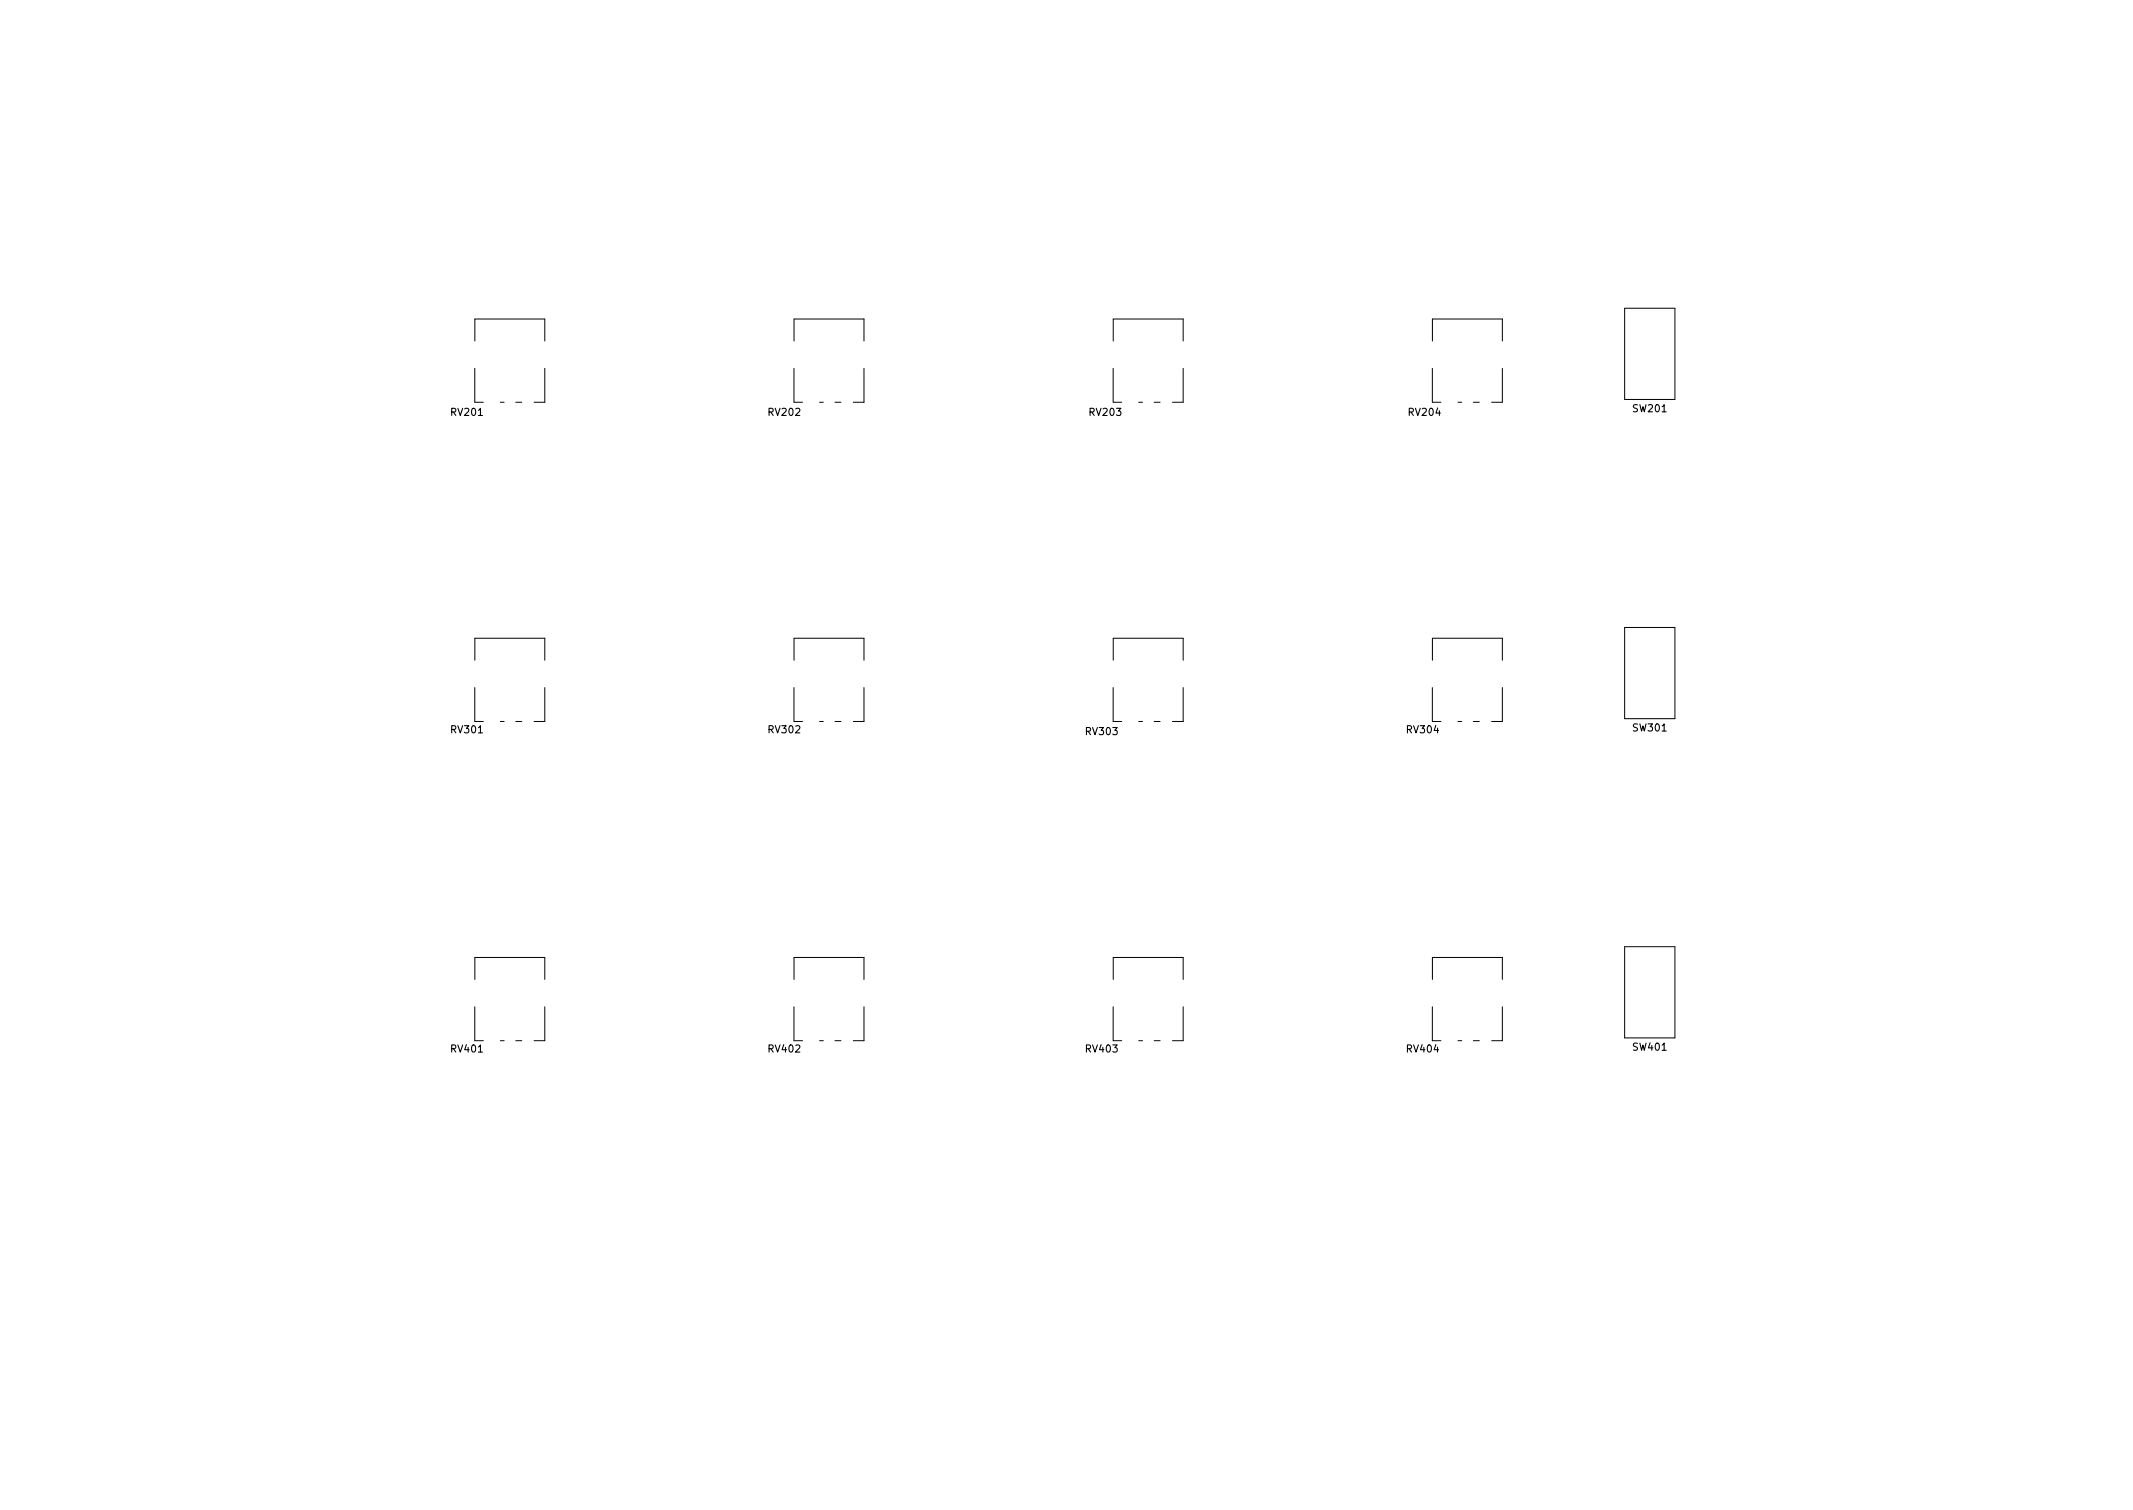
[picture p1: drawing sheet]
<svg xmlns="http://www.w3.org/2000/svg" width="297mm" height="210mm" viewBox="0 0 297 210" stroke-linecap="round" stroke-linejoin="round" font-family="sans-serif">
<defs><g id="words">
<g font-size="1.4">
<text x="62.9" y="57.9">RV201</text>
<text x="107.1" y="57.9">RV202</text>
<text x="151.8" y="57.9">RV203</text>
<text x="196.2" y="57.9">RV204</text>
<text x="227.5" y="57.4">SW201</text>
<text x="227.5" y="101.8">SW301</text>
<text x="62.9" y="102.1">RV301</text>
<text x="107.1" y="102.1">RV302</text>
<text x="151.3" y="102.3">RV303</text>
<text x="196" y="102.1">RV304</text>
<text x="62.9" y="146.5">RV401</text>
<text x="107.1" y="146.5">RV402</text>
<text x="151.3" y="146.5">RV403</text>
<text x="196" y="146.5">RV404</text>
<text x="227.5" y="146.3">SW401</text>
</g>
</g></defs>
<g fill="none" stroke="#000" stroke-width=".14">
<path d="M66.1 51.3v4.7h1.2M66.1 47.5v-3.1h9.8v3.1M69.7 56h.5M71.8 56h.9M75.9 51.3v4.7h-1.5M110.6 51.3v4.7h1.2M110.6 47.5v-3.1h9.7v3.1M114.1 56h.6M116.3 56h.8M120.3 51.3v4.7h-1.5M155 51.3v4.7h1.2M155 47.5v-3.1h9.8v3.1"/>
<path d="M158.6 56h.5M160.7 56h.9M164.8 51.3v4.7h-1.5M199.5 51.3v4.7M199.5 47.5v-3.1h9.7v3.1M199.5 56h1.2M203 56h.6M205.2 56h.8M209.2 51.3v4.7h-1.5M226.2 42.9h7v12.7h-7zM66.1 95.7v4.8h1.2M66.1 91.9v-3h9.8v3"/>
<path d="M75.9 95.7v4.8h-1.5M110.6 95.7v4.8h1.2M110.6 91.9v-3h9.7v3M120.3 95.7v4.8h-1.5M155 95.7v4.8h1.2M155 91.9v-3h9.8v3M164.8 95.7v4.8h-1.5M199.5 95.7v4.8M199.5 91.9v-3h9.7v3M209.2 95.7v4.8h-1.5M226.2 87.4h7v12.7h-7zM69.7 100.5h.5"/>
<path d="M71.8 100.5h.9M114.1 100.5h.6M116.3 100.5h.8M158.6 100.5h.5M160.7 100.5h.9M199.5 100.5h1.2M203 100.5h.6M205.2 100.5h.8M66.1 136.4v-3.1h9.8v3.1M110.6 136.4v-3.1h9.7v3.1M155 136.4v-3.1h9.8v3.1M199.5 136.4v-3.1h9.7v3.1"/>
<path d="M226.2 131.8h7v12.7h-7zM66.1 140.2v4.7h1.2M69.7 144.9h.5M71.8 144.9h.9M75.9 140.2v4.7h-1.5M110.6 140.2v4.7h1.2M114.1 144.9h.6M116.3 144.9h.8M120.3 140.2v4.7h-1.5M155 140.2v4.7h1.2M158.6 144.9h.5M160.7 144.9h.9"/>
<path d="M164.8 140.2v4.7h-1.5M199.5 140.2v4.7M199.5 144.9h1.2M203 144.9h.6M205.2 144.9h.8M209.2 140.2v4.7h-1.5"/>
</g>
<g fill="#fff" stroke="#fff" stroke-width=".14">
<circle cx="74.1" cy="105.7" r=".25"/>
<circle cx="175" cy="93.8" r=".25"/>
<circle cx="192.1" cy="103.5" r=".25"/>
<circle cx="148.8" cy="116.8" r=".25"/>
<circle cx="175.1" cy="116.5" r=".25"/>
<circle cx="181.4" cy="100.8" r=".25"/>
<circle cx="129.3" cy="116.2" r=".25"/>
<circle cx="129.3" cy="87" r=".25"/>
<circle cx="151.9" cy="98.3" r=".25"/>
<circle cx="181.4" cy="78" r=".25"/>
<circle cx="136.6" cy="58.3" r=".25"/>
<circle cx="186.1" cy="55.3" r=".25"/>
<circle cx="148.6" cy="98.3" r=".25"/>
<circle cx="136.6" cy="88.2" r=".25"/>
<circle cx="185.9" cy="101.1" r=".25"/>
<circle cx="129.3" cy="57" r=".25"/>
<circle cx="136.6" cy="117.5" r=".25"/>
<circle cx="185.7" cy="78.7" r=".25"/>
<circle cx="88.6" cy="104.7" r=".25"/>
<circle cx="181.6" cy="54.4" r=".25"/>
<circle cx="187.5" cy="102.6" r=".25"/>
<circle cx="176.5" cy="78.7" r=".25"/>
<circle cx="156.2" cy="63.7" r=".25"/>
<circle cx="166.4" cy="63.7" r=".25"/>
<circle cx="129.3" cy="92.5" r=".25"/>
<circle cx="109.2" cy="81.5" r=".25"/>
<circle cx="99.1" cy="81.5" r=".25"/>
<circle cx="176.8" cy="81.5" r=".25"/>
<circle cx="88.9" cy="81.5" r=".25"/>
<circle cx="217.8" cy="113.3" r=".25"/>
<circle cx="122.9" cy="65" r=".25"/>
<circle cx="94" cy="132.3" r=".25"/>
<circle cx="169.9" cy="53" r=".25"/>
<circle cx="163.8" cy="126" r=".2"/>
<circle cx="176.6" cy="101.3" r=".25"/>
<circle cx="155.6" cy="113.3" r=".2"/>
<circle cx="169.7" cy="76" r=".25"/>
<circle cx="123.2" cy="109.5" r=".25"/>
<circle cx="124" cy="91.2" r=".25"/>
<circle cx="163.8" cy="113.3" r=".2"/>
<circle cx="131.1" cy="69.6" r=".25"/>
<circle cx="144.4" cy="57.4" r=".25"/>
<circle cx="99.1" cy="102.5" r=".25"/>
<circle cx="187" cy="53.1" r=".25"/>
<circle cx="144.7" cy="53.3" r=".25"/>
<circle cx="142.4" cy="120.9" r=".25"/>
<circle cx="144.4" cy="87.1" r=".25"/>
<circle cx="129.3" cy="62.5" r=".25"/>
<circle cx="186.7" cy="114.5" r=".25"/>
<circle cx="109.2" cy="109.5" r=".25"/>
<circle cx="186.6" cy="57.8" r=".25"/>
<circle cx="104.1" cy="132.3" r=".25"/>
<circle cx="119.4" cy="81.5" r=".25"/>
<circle cx="142.5" cy="70.6" r=".25"/>
<circle cx="124.7" cy="97" r=".25"/>
<circle cx="104.1" cy="49.8" r=".25"/>
<circle cx="176.6" cy="114.5" r=".25"/>
<circle cx="187.7" cy="77.4" r=".25"/>
<circle cx="129.5" cy="99.3" r=".25"/>
<circle cx="83.8" cy="132.3" r=".25"/>
<circle cx="129.3" cy="128" r=".25"/>
<circle cx="95.2" cy="96.8" r=".25"/>
<circle cx="217.8" cy="49.8" r=".25"/>
<circle cx="119.4" cy="68.8" r=".25"/>
<circle cx="142.5" cy="129" r=".25"/>
<circle cx="88.9" cy="109.5" r=".25"/>
<circle cx="217.8" cy="96.8" r=".25"/>
<circle cx="169.5" cy="97.4" r=".25"/>
<circle cx="94" cy="49.8" r=".25"/>
<circle cx="108.8" cy="102.5" r=".25"/>
<circle cx="154.9" cy="86.6" r=".25"/>
<circle cx="99.1" cy="109.5" r=".25"/>
<circle cx="176.5" cy="54.9" r=".25"/>
<circle cx="83.8" cy="126" r=".25"/>
<circle cx="104.1" cy="126" r=".25"/>
<circle cx="176.7" cy="92" r=".25"/>
<circle cx="147.3" cy="80.3" r=".25"/>
<circle cx="187" cy="99.4" r=".25"/>
<circle cx="85.1" cy="98" r=".25"/>
<circle cx="162.6" cy="86.6" r=".25"/>
<circle cx="109.2" cy="68.8" r=".25"/>
<circle cx="144.7" cy="113" r=".25"/>
<circle cx="208.3" cy="113.3" r=".25"/>
<circle cx="78.3" cy="102.5" r=".25"/>
<circle cx="176.8" cy="57.8" r=".25"/>
<circle cx="123.2" cy="124.2" r=".25"/>
<circle cx="176.8" cy="69" r=".25"/>
<circle cx="124" cy="120.4" r=".25"/>
<circle cx="155.6" cy="126" r=".2"/>
<circle cx="155.6" cy="120.3" r=".2"/>
<circle cx="124" cy="61.2" r=".25"/>
<circle cx="78.7" cy="109.5" r=".25"/>
<circle cx="129.3" cy="121.9" r=".25"/>
<circle cx="163.8" cy="119.6" r=".2"/>
<circle cx="142.7" cy="100.3" r=".25"/>
<circle cx="94" cy="126" r=".25"/>
<circle cx="88.9" cy="68.8" r=".25"/>
<circle cx="114.3" cy="132.3" r=".25"/>
<circle cx="143.8" cy="118.4" r=".25"/>
<circle cx="142.4" cy="91.9" r=".25"/>
<circle cx="169.6" cy="90.1" r=".25"/>
<circle cx="167.6" cy="70.1" r=".25"/>
<circle cx="143.4" cy="60.7" r=".25"/>
<circle cx="186.5" cy="81.5" r=".25"/>
<circle cx="217.8" cy="73.3" r=".25"/>
<circle cx="198.1" cy="113.3" r=".25"/>
<circle cx="83.8" cy="49.8" r=".25"/>
<circle cx="162.3" cy="79.1" r=".25"/>
<circle cx="170" cy="112" r=".25"/>
<circle cx="99.1" cy="68.8" r=".25"/>
<circle cx="186.8" cy="69" r=".25"/>
<circle cx="157.5" cy="70.1" r=".25"/>
<circle cx="191.8" cy="49.8" r=".25"/>
<circle cx="217.8" cy="84.7" r=".25"/>
<circle cx="186.7" cy="92" r=".25"/>
<circle cx="114.3" cy="126" r=".25"/>
<circle cx="181.9" cy="98" r=".25"/>
<circle cx="91.5" cy="146.6" r=".25"/>
<circle cx="177.3" cy="98" r=".25"/>
<circle cx="182.2" cy="76" r=".25"/>
<circle cx="177.3" cy="76" r=".25"/>
<circle cx="134.7" cy="128.1" r=".25"/>
<circle cx="134.6" cy="124" r=".25"/>
<circle cx="134.8" cy="141.9" r=".25"/>
<circle cx="149.9" cy="96.7" r=".25"/>
<circle cx="134.6" cy="94.7" r=".25"/>
<circle cx="134.5" cy="64.2" r=".25"/>
<circle cx="151.1" cy="65.1" r=".25"/>
<circle cx="79.5" cy="89" r=".25"/>
<circle cx="145.8" cy="55.7" r=".25"/>
<circle cx="134.9" cy="55.7" r=".25"/>
<circle cx="124.3" cy="56" r=".25"/>
<circle cx="145.8" cy="85.7" r=".25"/>
<circle cx="124.5" cy="86" r=".25"/>
<circle cx="134.9" cy="85.7" r=".25"/>
<circle cx="134.9" cy="114.9" r=".25"/>
<circle cx="124.3" cy="115.1" r=".25"/>
<circle cx="145.8" cy="114.9" r=".25"/>
<circle cx="184.1" cy="42.8" r=".25"/>
<circle cx="130.1" cy="42.8" r=".25"/>
<circle cx="175.3" cy="71.1" r=".25"/>
<circle cx="70.9" cy="72.6" r=".25"/>
<circle cx="204.3" cy="43.5" r=".25"/>
<circle cx="132" cy="44.2" r=".25"/>
<circle cx="130.4" cy="43.9" r=".25"/>
<circle cx="71.2" cy="43.6" r=".25"/>
<circle cx="128.6" cy="74.3" r=".25"/>
<circle cx="186" cy="74.1" r=".25"/>
<circle cx="204.2" cy="75.3" r=".25"/>
<circle cx="135.1" cy="75.1" r=".25"/>
<circle cx="69.8" cy="74.5" r=".25"/>
<circle cx="129.7" cy="76.8" r=".25"/>
<circle cx="128.5" cy="108.2" r=".25"/>
<circle cx="190.6" cy="108.3" r=".25"/>
<circle cx="130.3" cy="108" r=".25"/>
<circle cx="204.2" cy="107.3" r=".25"/>
<circle cx="129.3" cy="107.3" r=".25"/>
<circle cx="73.5" cy="106.7" r=".25"/>
<circle cx="139.6" cy="57" r=".25"/>
<circle cx="134.9" cy="57" r=".25"/>
<circle cx="134.9" cy="87" r=".25"/>
<circle cx="139.6" cy="87" r=".25"/>
<circle cx="139.6" cy="116.2" r=".25"/>
<circle cx="134.9" cy="116.2" r=".25"/>
<circle cx="134.9" cy="66.2" r=".25"/>
<circle cx="187.6" cy="66.3" r=".25"/>
<circle cx="191.5" cy="105.3" r=".25"/>
<circle cx="134.2" cy="105.2" r=".25"/>
<circle cx="186.4" cy="109.8" r=".25"/>
<circle cx="222" cy="109.9" r=".25"/>
<circle cx="129.5" cy="109.8" r=".25"/>
<circle cx="169.8" cy="108.9" r=".25"/>
<circle cx="160" cy="108.7" r=".25"/>
<circle cx="185.7" cy="42.5" r=".25"/>
<circle cx="115.5" cy="42.3" r=".25"/>
<circle cx="115.4" cy="73.4" r=".25"/>
<circle cx="187.2" cy="72.7" r=".25"/>
<circle cx="118.1" cy="105.5" r=".25"/>
<circle cx="189" cy="106.2" r=".25"/>
<circle cx="157.4" cy="56.9" r=".5"/>
<circle cx="159.9" cy="56.9" r=".5"/>
<circle cx="162.4" cy="56.9" r=".5"/>
<circle cx="68.5" cy="101.3" r=".5"/>
<circle cx="71" cy="101.3" r=".5"/>
<circle cx="73.5" cy="101.3" r=".5"/>
<circle cx="201.8" cy="56.9" r=".5"/>
<circle cx="204.3" cy="56.9" r=".5"/>
<circle cx="206.8" cy="56.9" r=".5"/>
<circle cx="201.8" cy="145.8" r=".5"/>
<circle cx="204.3" cy="145.8" r=".5"/>
<circle cx="206.8" cy="145.8" r=".5"/>
<circle cx="112.9" cy="56.9" r=".5"/>
<circle cx="115.4" cy="56.9" r=".5"/>
<circle cx="117.9" cy="56.9" r=".5"/>
<circle cx="112.9" cy="145.8" r=".5"/>
<circle cx="115.4" cy="145.8" r=".5"/>
<circle cx="117.9" cy="145.8" r=".5"/>
<circle cx="229.7" cy="142.9" r=".92"/>
<circle cx="229.7" cy="138.2" r=".92"/>
<circle cx="229.7" cy="133.5" r=".92"/>
<circle cx="229.7" cy="54" r=".92"/>
<circle cx="229.7" cy="49.3" r=".92"/>
<circle cx="229.7" cy="44.6" r=".92"/>
<circle cx="157.4" cy="145.8" r=".5"/>
<circle cx="159.9" cy="145.8" r=".5"/>
<circle cx="162.4" cy="145.8" r=".5"/>
<circle cx="68.5" cy="56.9" r=".5"/>
<circle cx="71" cy="56.9" r=".5"/>
<circle cx="73.5" cy="56.9" r=".5"/>
<circle cx="201.8" cy="101.3" r=".5"/>
<circle cx="204.3" cy="101.3" r=".5"/>
<circle cx="206.8" cy="101.3" r=".5"/>
<circle cx="157.4" cy="101.3" r=".5"/>
<circle cx="159.9" cy="101.3" r=".5"/>
<circle cx="162.4" cy="101.3" r=".5"/>
<circle cx="229.7" cy="98.4" r=".92"/>
<circle cx="229.7" cy="93.7" r=".92"/>
<circle cx="229.7" cy="89" r=".92"/>
<circle cx="112.9" cy="101.3" r=".5"/>
<circle cx="115.4" cy="101.3" r=".5"/>
<circle cx="117.9" cy="101.3" r=".5"/>
<circle cx="68.5" cy="145.8" r=".5"/>
<circle cx="71" cy="145.8" r=".5"/>
<circle cx="73.5" cy="145.8" r=".5"/>
<circle cx="177.7" cy="137.4" r=".5"/>
<circle cx="177.7" cy="140" r=".5"/>
<circle cx="180.2" cy="137.4" r=".5"/>
<circle cx="180.2" cy="140" r=".5"/>
<circle cx="182.8" cy="137.4" r=".5"/>
<circle cx="182.8" cy="140" r=".5"/>
<circle cx="185.3" cy="137.4" r=".5"/>
<circle cx="185.3" cy="140" r=".5"/>
<circle cx="187.8" cy="137.4" r=".5"/>
<circle cx="187.8" cy="140" r=".5"/>
<circle cx="190.4" cy="116.5" r=".5"/>
<circle cx="81.9" cy="98" r=".5"/>
<circle cx="227.7" cy="72.6" r=".4"/>
<circle cx="225.2" cy="72.6" r=".4"/>
<circle cx="190.9" cy="71.4" r=".5"/>
<circle cx="187.9" cy="126.6" r=".4"/>
<circle cx="185.4" cy="126.6" r=".4"/>
<circle cx="200.7" cy="120.9" r=".65"/>
<circle cx="208.3" cy="120.9" r=".65"/>
<circle cx="71" cy="81" r=".6"/>
<circle cx="71" cy="83.6" r=".6"/>
<circle cx="71" cy="86.1" r=".6"/>
<circle cx="180" cy="126.6" r=".4"/>
<circle cx="177.5" cy="126.6" r=".4"/>
<circle cx="126.2" cy="140.1" r=".59"/>
<circle cx="128.8" cy="140.1" r=".59"/>
<circle cx="224.8" cy="139.7" r=".4"/>
<circle cx="222.3" cy="139.7" r=".4"/>
<circle cx="71" cy="126.7" r=".6"/>
<circle cx="71" cy="129.3" r=".6"/>
<circle cx="71" cy="131.8" r=".6"/>
<circle cx="227.6" cy="103.6" r=".4"/>
<circle cx="225.1" cy="103.6" r=".4"/>
<circle cx="173.2" cy="121.5" r=".5"/>
<circle cx="180.5" cy="118.3" r=".5"/>
<circle cx="192.6" cy="93.8" r=".5"/>
<circle cx="225.2" cy="131.1" r=".4"/>
<circle cx="222.7" cy="131.1" r=".4"/>
<circle cx="141.5" cy="140.1" r=".6"/>
<circle cx="144" cy="140.1" r=".6"/>
<circle cx="146.6" cy="140.1" r=".6"/>
<circle cx="149.1" cy="140.1" r=".6"/>
<circle cx="151.6" cy="140.1" r=".6"/>
<circle cx="227.6" cy="64" r=".4"/>
<circle cx="225.1" cy="64" r=".4"/>
<circle cx="227.6" cy="112.3" r=".4"/>
<circle cx="225.1" cy="112.3" r=".4"/>
</g>
<g fill="none" stroke="#fff" stroke-width="1.1">
<path d="M66.2 49v.7M75.8 49v.7M110.6 49v.7M120.2 49v.7M155.1 49v.7M164.7 49v.7M199.5 49v.7M209.1 49v.7M66.2 93.5v.7M75.8 93.5v.7M110.6 93.5v.7M120.2 93.5v.7"/>
<path d="M155.1 93.5v.7M164.7 93.5v.7M199.5 93.5v.7M209.1 93.5v.7M66.2 137.9v.7M75.8 137.9v.7M110.6 137.9v.7M120.2 137.9v.7M155.1 137.9v.7M164.7 137.9v.7M199.5 137.9v.7M209.1 137.9v.7"/>
</g>
<use href="#words"/>
</svg>
